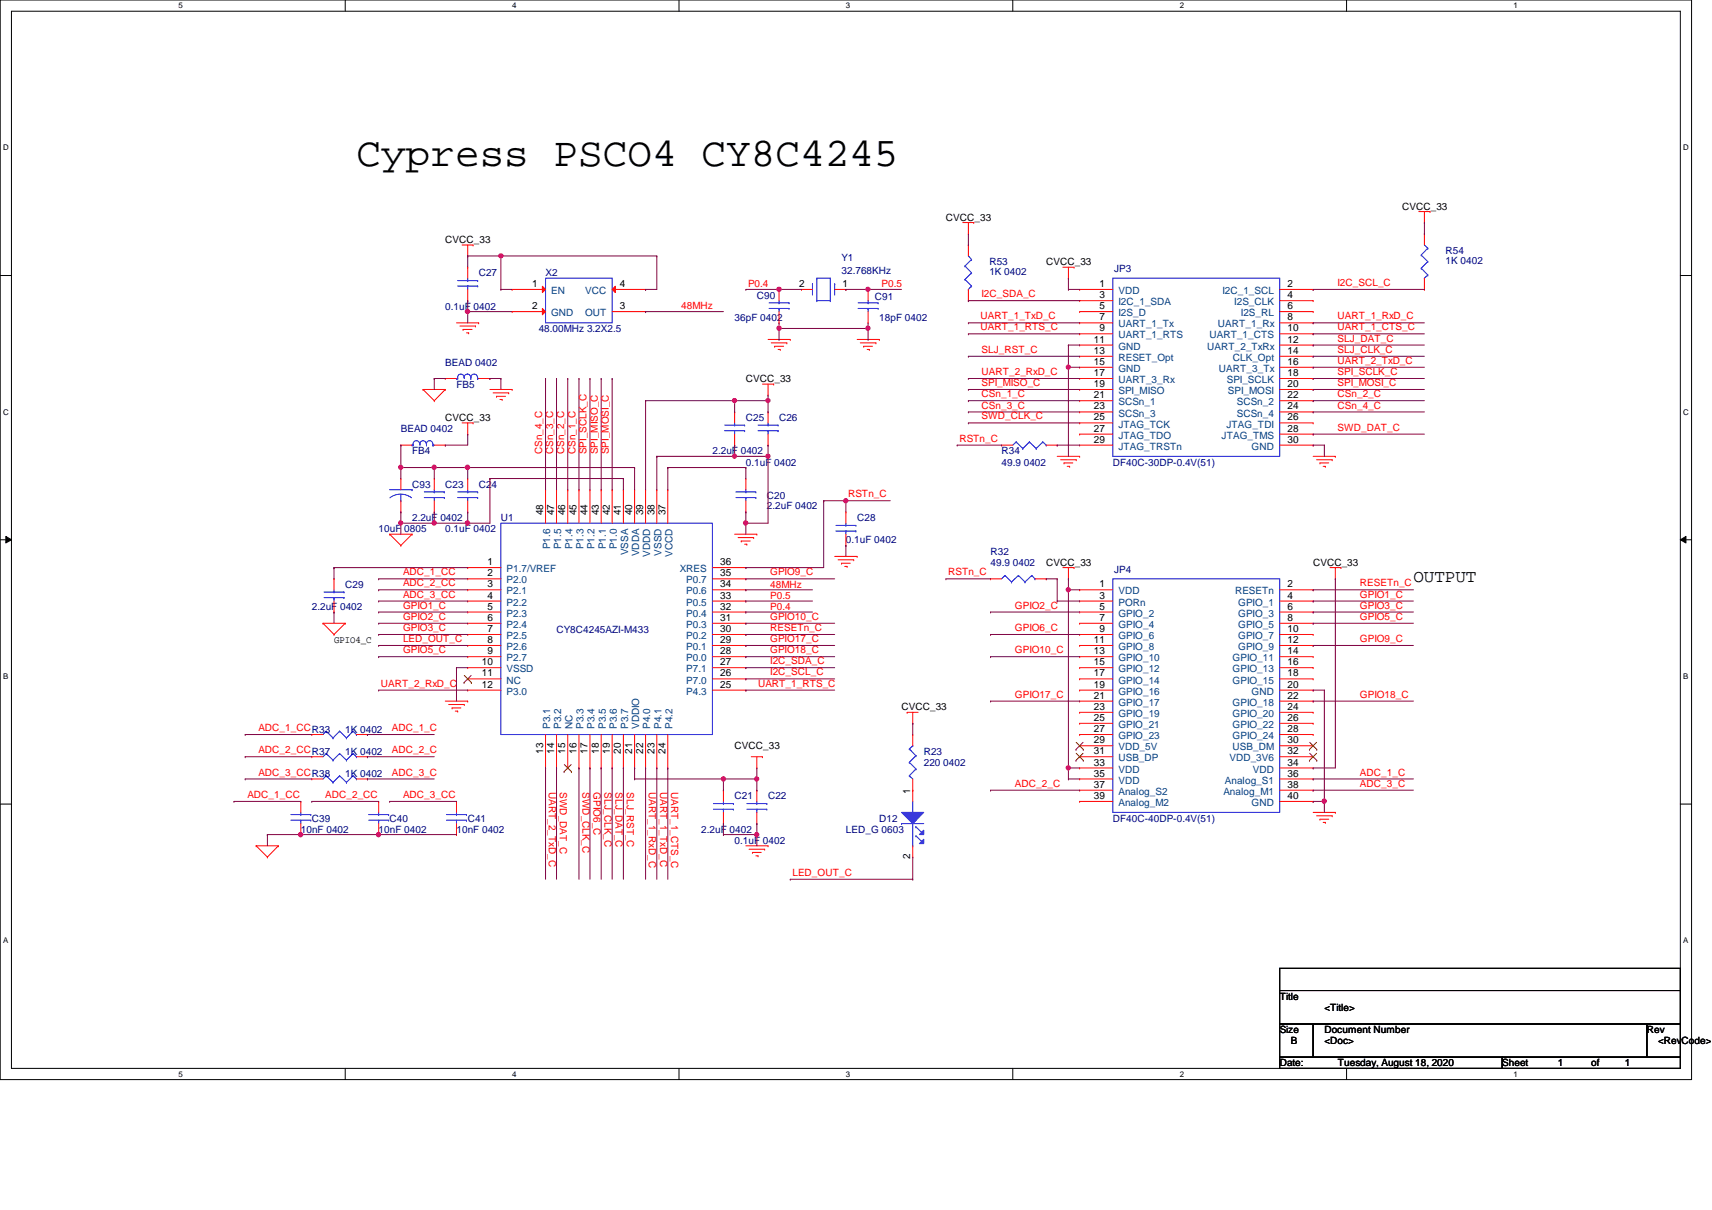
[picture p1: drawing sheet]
<svg xmlns="http://www.w3.org/2000/svg" width="297mm" height="210mm" viewBox="0 0 297 210" stroke-linecap="round" stroke-linejoin="round" font-family="sans-serif">
<defs><g id="words">
<text font-size="7.1" x="61.8" y="28.9">Cypress PSCO4 CY8C4245</text>
<text font-size="3" x="245.2" y="100.9">OUTPUT</text>
<g font-size="1.7">
<text x="164.1" y="38.3">CVCC_33</text>
<text x="243.3" y="36.4">CVCC_33</text>
<text x="77.3" y="42.2">CVCC_33</text>
<text x="181.5" y="46">CVCC_33</text>
<text x="92.3" y="53.6">2</text>
<text x="92.3" y="49.8">1</text>
<text x="107.6" y="49.8">4</text>
<text x="107.6" y="53.6">3</text>
<text x="138.6" y="49.8">2</text>
<text x="146.2" y="49.8">1</text>
<text x="190.8" y="49.8">1</text>
<text x="190.8" y="51.7">3</text>
<text x="190.8" y="53.6">5</text>
<text x="223.4" y="49.8">2</text>
<text x="223.4" y="51.7">4</text>
<text x="223.4" y="53.6">6</text>
<text x="189.8" y="59.4">11</text>
<text x="190.8" y="55.6">7</text>
<text x="190.8" y="57.5">9</text>
<text x="223.4" y="55.6">8</text>
<text x="223.4" y="57.5">10</text>
<text x="223.4" y="59.4">12</text>
<text x="189.8" y="61.4">13</text>
<text x="189.8" y="63.3">15</text>
<text x="189.8" y="65.2">17</text>
<text x="223.4" y="61.4">14</text>
<text x="223.4" y="63.3">16</text>
<text x="223.4" y="65.2">18</text>
<text x="129.4" y="66.3">CVCC_33</text>
<text x="189.8" y="67.1">19</text>
<text x="189.8" y="69.1">21</text>
<text x="189.8" y="71">23</text>
<text x="223.4" y="67.1">20</text>
<text x="223.4" y="69.1">22</text>
<text x="223.4" y="71">24</text>
<text x="77.3" y="73.1">CVCC_33</text>
<text x="189.8" y="72.9">25</text>
<text x="189.8" y="74.9">27</text>
<text x="189.8" y="76.8">29</text>
<text x="223.4" y="72.9">26</text>
<text x="223.4" y="74.9">28</text>
<text x="223.4" y="76.8">30</text>
<text x="94.2" y="89.4" transform="rotate(-90 94.2 89.4)">48</text>
<text x="96.1" y="89.4" transform="rotate(-90 96.1 89.4)">47</text>
<text x="98.1" y="89.4" transform="rotate(-90 98.1 89.4)">46</text>
<text x="100" y="89.4" transform="rotate(-90 100 89.4)">45</text>
<text x="101.9" y="89.4" transform="rotate(-90 101.9 89.4)">44</text>
<text x="103.9" y="89.4" transform="rotate(-90 103.9 89.4)">43</text>
<text x="105.8" y="89.4" transform="rotate(-90 105.8 89.4)">42</text>
<text x="107.7" y="89.4" transform="rotate(-90 107.7 89.4)">41</text>
<text x="109.7" y="89.4" transform="rotate(-90 109.7 89.4)">40</text>
<text x="111.6" y="89.4" transform="rotate(-90 111.6 89.4)">39</text>
<text x="113.5" y="89.4" transform="rotate(-90 113.5 89.4)">38</text>
<text x="115.4" y="89.4" transform="rotate(-90 115.4 89.4)">37</text>
<text x="84.6" y="98">1</text>
<text x="84.6" y="100">2</text>
<text x="84.6" y="101.9">3</text>
<text x="125" y="101.9">34</text>
<text x="125" y="100">35</text>
<text x="125" y="98">36</text>
<text x="181.5" y="98.1">CVCC_33</text>
<text x="190.8" y="101.9">1</text>
<text x="223.4" y="101.9">2</text>
<text x="227.8" y="98.1">CVCC_33</text>
<text x="84.6" y="103.8">4</text>
<text x="84.6" y="105.7">5</text>
<text x="84.6" y="107.7">6</text>
<text x="125" y="107.7">31</text>
<text x="125" y="105.7">32</text>
<text x="125" y="103.8">33</text>
<text x="190.8" y="103.8">3</text>
<text x="190.8" y="105.7">5</text>
<text x="190.8" y="107.7">7</text>
<text x="223.4" y="103.8">4</text>
<text x="223.4" y="105.7">6</text>
<text x="223.4" y="107.7">8</text>
<text x="58" y="111.5">GPIO4_C</text>
<text x="84.6" y="109.6">7</text>
<text x="84.6" y="111.5">8</text>
<text x="84.6" y="113.5">9</text>
<text x="125" y="113.5">28</text>
<text x="125" y="111.5">29</text>
<text x="125" y="109.6">30</text>
<text x="189.8" y="111.5">11</text>
<text x="189.8" y="113.5">13</text>
<text x="190.8" y="109.6">9</text>
<text x="223.4" y="109.6">10</text>
<text x="223.4" y="111.5">12</text>
<text x="223.4" y="113.5">14</text>
<text x="83.6" y="115.4">10</text>
<text x="83.6" y="117.3">11</text>
<text x="83.6" y="119.3">12</text>
<text x="125" y="119.3">25</text>
<text x="125" y="117.3">26</text>
<text x="125" y="115.4">27</text>
<text x="189.8" y="115.4">15</text>
<text x="189.8" y="117.3">17</text>
<text x="189.8" y="119.3">19</text>
<text x="223.4" y="115.4">16</text>
<text x="223.4" y="117.3">18</text>
<text x="223.4" y="119.3">20</text>
<text x="156.4" y="123.2">CVCC_33</text>
<text x="189.8" y="121.2">21</text>
<text x="189.8" y="123.1">23</text>
<text x="189.8" y="125.1">25</text>
<text x="223.4" y="121.2">22</text>
<text x="223.4" y="123.1">24</text>
<text x="223.4" y="125.1">26</text>
<text x="94.2" y="130.7" transform="rotate(-90 94.2 130.7)">13</text>
<text x="96.1" y="130.7" transform="rotate(-90 96.1 130.7)">14</text>
<text x="98.1" y="130.7" transform="rotate(-90 98.1 130.7)">15</text>
<text x="100" y="130.7" transform="rotate(-90 100 130.7)">16</text>
<text x="101.9" y="130.7" transform="rotate(-90 101.9 130.7)">17</text>
<text x="103.9" y="130.7" transform="rotate(-90 103.9 130.7)">18</text>
<text x="105.8" y="130.7" transform="rotate(-90 105.8 130.7)">19</text>
<text x="107.7" y="130.7" transform="rotate(-90 107.7 130.7)">20</text>
<text x="109.7" y="130.7" transform="rotate(-90 109.7 130.7)">21</text>
<text x="111.6" y="130.7" transform="rotate(-90 111.6 130.7)">22</text>
<text x="113.5" y="130.7" transform="rotate(-90 113.5 130.7)">23</text>
<text x="115.4" y="130.7" transform="rotate(-90 115.4 130.7)">24</text>
<text x="127.5" y="130">CVCC_33</text>
<text x="189.8" y="127">27</text>
<text x="189.8" y="128.9">29</text>
<text x="189.8" y="130.9">31</text>
<text x="223.4" y="127">28</text>
<text x="223.4" y="128.9">30</text>
<text x="223.4" y="130.9">32</text>
<text x="157.9" y="137.7" transform="rotate(-90 157.9 137.7)">1</text>
<text x="189.8" y="132.8">33</text>
<text x="189.8" y="134.7">35</text>
<text x="189.8" y="136.7">37</text>
<text x="223.4" y="132.8">34</text>
<text x="223.4" y="134.7">36</text>
<text x="223.4" y="136.7">38</text>
<text x="189.8" y="138.6">39</text>
<text x="223.4" y="138.6">40</text>
<text x="157.9" y="149.1" transform="rotate(-90 157.9 149.1)">2</text>
<text x="222" y="173.4">Title</text>
<text x="222" y="179.2">Size</text>
<text x="229.8" y="179.2">Document Number</text>
<text x="229.8" y="175.3">&lt;Title&gt;</text>
<text x="285.7" y="179.2">Rev</text>
<text x="222" y="185">Date:</text>
<text x="224" y="181.1">B</text>
<text x="229.8" y="181.1">&lt;Doc&gt;</text>
<text x="232.1" y="185">Tuesday, August 18, 2020</text>
<text x="260.6" y="185">Sheet</text>
<text x="270.3" y="185">1</text>
<text x="276.1" y="185">of</text>
<text x="281.9" y="185">1</text>
<text x="287.7" y="181.1">&lt;RevCode&gt;</text>
</g>
<g font-size="1.7" fill="#000080">
<text x="83.1" y="48">C27</text>
<text x="94.7" y="48">X2</text>
<text x="146" y="45.3">Y1</text>
<text x="146" y="47.6">32.768KHz</text>
<text x="171.7" y="46">R53</text>
<text x="171.7" y="47.8">1K 0402</text>
<text x="193.3" y="47.2">JP3</text>
<text x="250.8" y="44.1">R54</text>
<text x="250.8" y="45.8">1K 0402</text>
<text x="77.3" y="53.8">0.1uF 0402</text>
<text x="131.3" y="51.8">C90</text>
<text x="151.8" y="52">C91</text>
<text x="93.5" y="57.6">48.00MHz 3.2X2.5</text>
<text x="127.5" y="55.7">36pF 0402</text>
<text x="152.6" y="55.7">18pF 0402</text>
<text x="77.3" y="63.4">BEAD 0402</text>
<text x="79.2" y="67.3">FB5</text>
<text x="69.6" y="75">BEAD 0402</text>
<text x="129.4" y="73.1">C25</text>
<text x="135.2" y="73.1">C26</text>
<text x="71.5" y="78.8">FB4</text>
<text x="123.6" y="78.8">2.2uF 0402</text>
<text x="129.4" y="80.8">0.1uF 0402</text>
<text x="173.8" y="78.8">R34</text>
<text x="173.8" y="80.8">49.9 0402</text>
<text x="193.1" y="80.8">DF40C-30DP-0.4V(51)</text>
<text x="71.5" y="84.6">C93</text>
<text x="77.3" y="84.6">C23</text>
<text x="83.1" y="84.6">C24</text>
<text x="133.1" y="86.6">C20</text>
<text x="133.1" y="88.3">2.2uF 0402</text>
<text x="65.7" y="92.4">10uF 0805</text>
<text x="71.5" y="90.4">2.2uF 0402</text>
<text x="77.3" y="92.4">0.1uF 0402</text>
<text x="86.9" y="90.4">U1</text>
<text x="146.8" y="94.3">0.1uF 0402</text>
<text x="148.7" y="90.4">C28</text>
<text x="171.9" y="96.2">R32</text>
<text x="171.9" y="98.1">49.9 0402</text>
<text x="193.3" y="99.3">JP4</text>
<text x="54.1" y="105.9">2.2uF 0402</text>
<text x="59.9" y="102">C29</text>
<text x="96.6" y="109.7">CY8C4245AZI-M433</text>
<text x="59.9" y="131">1K 0402</text>
<text x="59.9" y="127.1">1K 0402</text>
<text x="160.3" y="131">R23</text>
<text x="59.9" y="134.8">1K 0402</text>
<text x="160.3" y="132.9">220 0402</text>
<text x="54.1" y="142.5">C39</text>
<text x="67.6" y="142.5">C40</text>
<text x="81.1" y="142.5">C41</text>
<text x="127.5" y="138.7">C21</text>
<text x="133.3" y="138.7">C22</text>
<text x="152.6" y="142.5">D12</text>
<text x="193.1" y="142.5">DF40C-40DP-0.4V(51)</text>
<text x="52.2" y="144.5">10nF 0402</text>
<text x="65.7" y="144.5">10nF 0402</text>
<text x="79.2" y="144.5">10nF 0402</text>
<text x="121.7" y="144.5">2.2uF 0402</text>
<text x="127.5" y="146.4">0.1uF 0402</text>
<text x="146.8" y="144.5">LED_G 0603</text>
</g>
<g font-size="1.7" fill="#004080">
<text x="95.6" y="51">EN</text>
<text x="101.6" y="51">VCC</text>
<text x="194.1" y="51">VDD</text>
<text x="194.1" y="53">I2C_1_SDA</text>
<text x="212.1" y="51">I2C_1_SCL</text>
<text x="214.2" y="53">I2S_CLK</text>
<text x="95.6" y="54.9">GND</text>
<text x="101.5" y="54.9">OUT</text>
<text x="194.1" y="54.9">I2S_D</text>
<text x="194.1" y="56.8">UART_1_Tx</text>
<text x="194.1" y="58.7">UART_1_RTS</text>
<text x="209.8" y="58.7">UART_1_CTS</text>
<text x="211.3" y="56.8">UART_1_Rx</text>
<text x="215.3" y="54.9">I2S_RL</text>
<text x="194.1" y="60.7">GND</text>
<text x="194.1" y="62.6">RESET_Opt</text>
<text x="194.1" y="64.5">GND</text>
<text x="209.5" y="60.7">UART_2_TxRx</text>
<text x="211.5" y="64.5">UART_3_Tx</text>
<text x="213.9" y="62.6">CLK_Opt</text>
<text x="194.1" y="66.5">UART_3_Rx</text>
<text x="194.1" y="68.4">SPI_MISO</text>
<text x="194.1" y="70.3">SCSn_1</text>
<text x="212.8" y="66.5">SPI_SCLK</text>
<text x="213.1" y="68.4">SPI_MOSI</text>
<text x="214.6" y="70.3">SCSn_2</text>
<text x="194.1" y="72.3">SCSn_3</text>
<text x="194.1" y="74.2">JTAG_TCK</text>
<text x="194.1" y="76.1">JTAG_TDO</text>
<text x="212" y="76.1">JTAG_TMS</text>
<text x="212.8" y="74.2">JTAG_TDI</text>
<text x="214.6" y="72.3">SCSn_4</text>
<text x="194.1" y="78">JTAG_TRSTn</text>
<text x="217.2" y="78">GND</text>
<text x="95.5" y="95.3" transform="rotate(-90 95.5 95.3)">P1.6</text>
<text x="97.4" y="95.3" transform="rotate(-90 97.4 95.3)">P1.5</text>
<text x="99.3" y="95.3" transform="rotate(-90 99.3 95.3)">P1.4</text>
<text x="101.3" y="95.3" transform="rotate(-90 101.3 95.3)">P1.3</text>
<text x="103.2" y="95.3" transform="rotate(-90 103.2 95.3)">P1.2</text>
<text x="105.1" y="95.3" transform="rotate(-90 105.1 95.3)">P1.1</text>
<text x="107" y="95.3" transform="rotate(-90 107 95.3)">P1.0</text>
<text x="87.9" y="99.3">P1.7/VREF</text>
<text x="87.9" y="101.2">P2.0</text>
<text x="109" y="96.3" transform="rotate(-90 109 96.3)">VSSA</text>
<text x="110.9" y="96.5" transform="rotate(-90 110.9 96.5)">VDDA</text>
<text x="112.8" y="96.6" transform="rotate(-90 112.8 96.6)">VDDD</text>
<text x="114.8" y="96.4" transform="rotate(-90 114.8 96.4)">VSSD</text>
<text x="116.7" y="96.6" transform="rotate(-90 116.7 96.6)">VCCD</text>
<text x="117.9" y="99.3">XRES</text>
<text x="119.1" y="101.2">P0.7</text>
<text x="87.9" y="103.1">P2.1</text>
<text x="87.9" y="105.1">P2.2</text>
<text x="87.9" y="107">P2.3</text>
<text x="119.1" y="107">P0.4</text>
<text x="119.1" y="105.1">P0.5</text>
<text x="119.1" y="103.1">P0.6</text>
<text x="194.1" y="103.1">VDD</text>
<text x="194.1" y="105.1">PORn</text>
<text x="194.1" y="107">GPIO_2</text>
<text x="214.3" y="103.1">RESETn</text>
<text x="214.8" y="105.1">GPIO_1</text>
<text x="214.8" y="107">GPIO_3</text>
<text x="87.9" y="108.9">P2.4</text>
<text x="87.9" y="110.9">P2.5</text>
<text x="87.9" y="112.8">P2.6</text>
<text x="119.1" y="112.8">P0.1</text>
<text x="119.1" y="110.9">P0.2</text>
<text x="119.1" y="108.9">P0.3</text>
<text x="194.1" y="108.9">GPIO_4</text>
<text x="194.1" y="110.9">GPIO_6</text>
<text x="194.1" y="112.8">GPIO_8</text>
<text x="214.8" y="108.9">GPIO_5</text>
<text x="214.8" y="110.9">GPIO_7</text>
<text x="214.8" y="112.8">GPIO_9</text>
<text x="87.9" y="114.7">P2.7</text>
<text x="87.9" y="116.6">VSSD</text>
<text x="87.9" y="118.6">NC</text>
<text x="119.1" y="118.6">P7.0</text>
<text x="119.1" y="116.6">P7.1</text>
<text x="119.1" y="114.7">P0.0</text>
<text x="194.1" y="114.7">GPIO_10</text>
<text x="194.1" y="116.6">GPIO_12</text>
<text x="194.1" y="118.6">GPIO_14</text>
<text x="213.9" y="114.7">GPIO_11</text>
<text x="213.9" y="116.6">GPIO_13</text>
<text x="213.9" y="118.6">GPIO_15</text>
<text x="87.9" y="120.5">P3.0</text>
<text x="119.1" y="120.5">P4.3</text>
<text x="194.1" y="120.5">GPIO_16</text>
<text x="194.1" y="122.4">GPIO_17</text>
<text x="194.1" y="124.4">GPIO_19</text>
<text x="213.9" y="122.4">GPIO_18</text>
<text x="213.9" y="124.4">GPIO_20</text>
<text x="217.2" y="120.5">GND</text>
<text x="95.5" y="126.4" transform="rotate(-90 95.5 126.4)">P3.1</text>
<text x="97.4" y="126.4" transform="rotate(-90 97.4 126.4)">P3.2</text>
<text x="99.3" y="126.4" transform="rotate(-90 99.3 126.4)">NC</text>
<text x="101.3" y="126.4" transform="rotate(-90 101.3 126.4)">P3.3</text>
<text x="103.2" y="126.4" transform="rotate(-90 103.2 126.4)">P3.4</text>
<text x="105.1" y="126.4" transform="rotate(-90 105.1 126.4)">P3.5</text>
<text x="107" y="126.4" transform="rotate(-90 107 126.4)">P3.6</text>
<text x="109" y="126.4" transform="rotate(-90 109 126.4)">P3.7</text>
<text x="110.9" y="126.4" transform="rotate(-90 110.9 126.4)">VDDIO</text>
<text x="112.8" y="126.4" transform="rotate(-90 112.8 126.4)">P4.0</text>
<text x="114.8" y="126.4" transform="rotate(-90 114.8 126.4)">P4.1</text>
<text x="116.7" y="126.4" transform="rotate(-90 116.7 126.4)">P4.2</text>
<text x="194.1" y="126.3">GPIO_21</text>
<text x="194.1" y="128.2">GPIO_23</text>
<text x="194.1" y="130.2">VDD_5V</text>
<text x="213.9" y="126.3">GPIO_22</text>
<text x="213.9" y="128.2">GPIO_24</text>
<text x="213.9" y="130.2">USB_DM</text>
<text x="194.1" y="132.1">USB_DP</text>
<text x="194.1" y="134">VDD</text>
<text x="194.1" y="135.9">VDD</text>
<text x="194.1" y="137.9">Analog_S2</text>
<text x="212.3" y="137.9">Analog_M1</text>
<text x="212.5" y="135.9">Analog_S1</text>
<text x="213.3" y="132.1">VDD_3V6</text>
<text x="217.4" y="134">VDD</text>
<text x="194.1" y="139.8">Analog_M2</text>
<text x="217.2" y="139.8">GND</text>
</g>
<g font-size="1.7" fill="#f00">
<text x="118.2" y="53.7">48MHz</text>
<text x="129.8" y="49.8">P0.4</text>
<text x="152.9" y="49.8">P0.5</text>
<text x="170.3" y="51.6">I2C_SDA_C</text>
<text x="232.1" y="49.6">I2C_SCL_C</text>
<text x="170.1" y="55.4">UART_1_TxD_C</text>
<text x="170.1" y="57.3">UART_1_RTS_C</text>
<text x="232.1" y="55.4">UART_1_RxD_C</text>
<text x="232.1" y="57.3">UART_1_CTS_C</text>
<text x="232.1" y="59.3">SLJ_DAT_C</text>
<text x="170.3" y="61.2">SLJ_RST_C</text>
<text x="170.3" y="65.1">UART_2_RxD_C</text>
<text x="232.1" y="61.2">SLJ_CLK_C</text>
<text x="232.1" y="63.1">UART_2_TxD_C</text>
<text x="232.1" y="65.1">SPI_SCLK_C</text>
<text x="170.3" y="67">SPI_MISO_C</text>
<text x="170.3" y="68.9">CSn_1_C</text>
<text x="170.3" y="70.9">CSn_3_C</text>
<text x="232.1" y="67">SPI_MOSI_C</text>
<text x="232.1" y="68.9">CSn_2_C</text>
<text x="232.1" y="70.9">CSn_4_C</text>
<text x="166.5" y="76.6">RSTn_C</text>
<text x="170.3" y="72.8">SWD_CLK_C</text>
<text x="232.1" y="74.7">SWD_DAT_C</text>
<text x="94.1" y="78.8" transform="rotate(-90 94.1 78.8)">CSn_4_C</text>
<text x="96" y="78.8" transform="rotate(-90 96 78.8)">CSn_3_C</text>
<text x="97.9" y="78.8" transform="rotate(-90 97.9 78.8)">CSn_2_C</text>
<text x="99.9" y="78.8" transform="rotate(-90 99.9 78.8)">CSn_1_C</text>
<text x="101.8" y="78.8" transform="rotate(-90 101.8 78.8)">SPI_SCLK_C</text>
<text x="103.7" y="78.8" transform="rotate(-90 103.7 78.8)">SPI_MISO_C</text>
<text x="105.6" y="78.8" transform="rotate(-90 105.6 78.8)">SPI_MOSI_C</text>
<text x="147.1" y="86.3">RSTn_C</text>
<text x="69.9" y="99.8">ADC_1_CC</text>
<text x="69.9" y="101.7">ADC_2_CC</text>
<text x="133.6" y="99.8">GPIO9_C</text>
<text x="133.6" y="101.9">48MHz</text>
<text x="164.5" y="99.8">RSTn_C</text>
<text x="236" y="101.7">RESETn_C</text>
<text x="69.9" y="103.7">ADC_3_CC</text>
<text x="69.9" y="105.6">GPIO1_C</text>
<text x="69.9" y="107.5">GPIO2_C</text>
<text x="133.6" y="103.9">P0.5</text>
<text x="133.6" y="105.8">P0.4</text>
<text x="133.6" y="107.5">GPIO10_C</text>
<text x="176.1" y="105.6">GPIO2_C</text>
<text x="236" y="103.7">GPIO1_C</text>
<text x="236" y="105.6">GPIO3_C</text>
<text x="236" y="107.5">GPIO5_C</text>
<text x="69.9" y="109.5">GPIO3_C</text>
<text x="69.9" y="111.4">LED_OUT_C</text>
<text x="69.9" y="113.3">GPIO5_C</text>
<text x="133.6" y="109.5">RESETn_C</text>
<text x="133.6" y="111.4">GPIO17_C</text>
<text x="133.6" y="113.3">GPIO18_C</text>
<text x="176.1" y="109.5">GPIO6_C</text>
<text x="176.1" y="113.3">GPIO10_C</text>
<text x="236" y="111.4">GPIO9_C</text>
<text x="66.1" y="119.1">UART_2_RxD_C</text>
<text x="131.5" y="119.1">UART_1_RTS_C</text>
<text x="133.6" y="115.2">I2C_SDA_C</text>
<text x="133.6" y="117.2">I2C_SCL_C</text>
<text x="176.1" y="121">GPIO17_C</text>
<text x="236" y="121">GPIO18_C</text>
<text x="44.8" y="126.8">ADC_1_CCR33</text>
<text x="44.8" y="130.7">ADC_2_CCR37</text>
<text x="68" y="126.8">ADC_1_C</text>
<text x="68" y="130.7">ADC_2_C</text>
<text x="44.8" y="134.5">ADC_3_CCR38</text>
<text x="68" y="134.5">ADC_3_C</text>
<text x="95.2" y="137.5" transform="rotate(90 95.2 137.5)">UART_2_TxD_C</text>
<text x="97.2" y="137.5" transform="rotate(90 97.2 137.5)">SWD_DAT_C</text>
<text x="101" y="137.5" transform="rotate(90 101 137.5)">SWD_CLK_C</text>
<text x="103" y="137.5" transform="rotate(90 103 137.5)">GPIO6_C</text>
<text x="104.9" y="137.5" transform="rotate(90 104.9 137.5)">SLJ_CLK_C</text>
<text x="106.8" y="137.5" transform="rotate(90 106.8 137.5)">SLJ_DAT_C</text>
<text x="108.8" y="137.5" transform="rotate(90 108.8 137.5)">SLJ_RST_C</text>
<text x="112.6" y="137.5" transform="rotate(90 112.6 137.5)">UART_1_RxD_C</text>
<text x="114.6" y="137.5" transform="rotate(90 114.6 137.5)">UART_1_TxD_C</text>
<text x="116.5" y="137.5" transform="rotate(90 116.5 137.5)">UART_1_CTS_C</text>
<text x="176.1" y="136.5">ADC_2_C</text>
<text x="236" y="134.5">ADC_1_C</text>
<text x="236" y="136.5">ADC_3_C</text>
<text x="42.9" y="138.4">ADC_1_CC</text>
<text x="56.4" y="138.4">ADC_2_CC</text>
<text x="69.9" y="138.4">ADC_3_CC</text>
<text x="137.5" y="151.9">LED_OUT_C</text>
</g>
<g font-size="1.4">
<text x="30.9" y="1.4">5</text>
<text x="88.9" y="1.4">4</text>
<text x="146.8" y="1.4">3</text>
<text x="204.7" y="1.4">2</text>
<text x="262.6" y="1.4">1</text>
<text x=".5" y="26.1">D</text>
<text x="292.1" y="26.1">D</text>
<text x=".5" y="71.9">C</text>
<text x="292.1" y="71.9">C</text>
<text x=".5" y="117.8">B</text>
<text x="292.1" y="117.8">B</text>
<text x=".5" y="163.6">A</text>
<text x="292.1" y="163.6">A</text>
<text x="30.9" y="186.8">5</text>
<text x="88.9" y="186.8">4</text>
<text x="146.8" y="186.8">3</text>
<text x="204.7" y="186.8">2</text>
<text x="262.6" y="186.8">1</text>
</g>
</g></defs>
<path d="M0 0h293.5v187.3h-293.5zM2 1.9h289.5v183.4h-289.5z" fill="none" stroke="#000" stroke-width=".17"/>
<g fill="#fff">
<path d="M30.9 .2h.8v1.5h-.8z"/>
<path d="M30.9 185.5h.8v1.6h-.8z"/>
</g>
<path d="M59.9 0v1.9M59.9 185.3v2" fill="none" stroke="#000" stroke-width=".17"/>
<g fill="#fff">
<path d="M88.9 .2h.7v1.5h-.7z"/>
<path d="M88.9 185.5h.7v1.6h-.7z"/>
</g>
<path d="M117.8 0v1.9M117.8 185.3v2" fill="none" stroke="#000" stroke-width=".17"/>
<g fill="#fff">
<path d="M146.8 .2h.7v1.5h-.7z"/>
<path d="M146.8 185.5h.7v1.6h-.7z"/>
</g>
<path d="M175.7 0v1.9M175.7 185.3v2" fill="none" stroke="#000" stroke-width=".17"/>
<g fill="#fff">
<path d="M204.7 .2h.7v1.5h-.7z"/>
<path d="M204.7 185.5h.7v1.6h-.7z"/>
</g>
<path d="M233.6 0v1.9M233.6 185.3v2" fill="none" stroke="#000" stroke-width=".17"/>
<g fill="#fff">
<path d="M262.6 .2h.8v1.5h-.8z"/>
<path d="M262.6 185.5h.8v1.6h-.8z"/>
<path d="M.5 24.8h1v1.6h-1z"/>
<path d="M292.1 24.8h.9v1.6h-.9z"/>
<path d="M.5 70.7h1v1.5h-1z"/>
<path d="M292.1 70.7h.9v1.5h-.9z"/>
</g>
<path d="M0 47.8h2M291.5 47.8h2" fill="none" stroke="#000" stroke-width=".17"/>
<g fill="#fff">
<path d="M.5 116.5h.9v1.6h-.9z"/>
<path d="M292.1 116.5h.8v1.6h-.8z"/>
</g>
<path d="M0 93.6h2M1 93l1 .6-1 .6zM291.5 93.6l1-.6v1.2zM291.5 93.6h2" fill="none" stroke="#000" stroke-width=".17"/>
<path d="M1 93l1 .6-1 .6zM291.5 93.6l1-.6v1.2z" fill="#000"/>
<g fill="#fff">
<path d="M.5 162.4h.9v1.5h-.9z"/>
<path d="M292.1 162.4h.8v1.5h-.8z"/>
</g>
<path d="M0 139.5h2M291.5 139.5h2M222 168h69.5v3.8h-69.5zM222 171.8h69.5v5.8h-69.5zM222 177.6h5.8v5.8h-5.8zM227.8 177.6h57.9v5.8h-57.9zM285.7 177.6h5.8v5.8h-5.8zM222 183.4h38.6v1.9h-38.6zM260.6 183.4h30.9v1.9h-30.9z" fill="none" stroke="#000" stroke-width=".17"/>
<g fill="none" stroke="#f00" stroke-width=".17">
<path d="M167 38.6h1.9M168 38.6v2M168.9 38.6h.1M246.2 36.7h1.9M247.1 38.6h.1M247.1 36.7v1.9M248.1 36.7h.1M79.2 56h3.9M79.8 56.6h2.7M80.2 42.5h1.9M80.3 57.1h.1M80.3 57.1h1.6"/>
<path d="M80.9 57.7h.4M81.1 44.4h.1M81.1 42.5v1.9M81.3 57.7h.1M82.1 42.5h.1M82.5 56.6h.1M83.1 56h.1M133.3 58.9h3.8M133.8 59.5h2.7M136.5 59.5h.1M137.1 58.9h.1M148.7 58.9h3.9"/>
<path d="M149.3 59.5h2.7M152 59.5h.1M152.6 58.9h.1M168 40.6h.1M184.4 46.4h1.9M185.4 48.3h.1M185.4 46.4v1.9M186.3 46.4h.1M73.4 67.6h.1M73.4 67.6h3.9M73.4 67.6l1.9 1.9M75.3 69.5h.1"/>
<path d="M77.3 67.6h.1M77.3 67.6l-2 1.9M80.2 73.4h1.9M81.1 75.3h.1M81.1 73.4v1.9M82.1 73.4h.1M85 67.6h3.9M85.6 68.2h2.7M86.1 68.7h.1M86.1 68.7h1.6M86.7 69.3h.4M87.1 69.3h.1"/>
<path d="M88.3 68.2h.1M88.9 67.6h.1M132.3 66.6h1.9M133.3 68.5h.1M133.3 66.6v1.9M134.2 66.6h.1M134.4 60.1h.1M134.4 60.1h1.6M135 60.6h.4M135.4 60.6h.1M149.9 60.1h.1M149.9 60.1h1.5"/>
<path d="M150.4 60.6h.4M150.8 60.6h.1M183.4 79.2h3.9M184 79.8h2.7M186.7 79.8h.1M187.3 79.2h.1M227.8 79.2h3.9M228.4 79.8h2.7M231.1 79.8h.1M231.7 79.2h.1M67.6 92.7h.1M67.6 92.7h3.9"/>
<path d="M67.6 92.7l2 1.9M69.6 94.6h.1M71.5 92.7h.1M71.5 92.7l-1.9 1.9M127.5 92.7h3.8M128.1 93.3h2.7M128.6 93.9h.1M128.6 93.9h1.6M129.2 94.4h.4M129.6 94.4h.1M130.8 93.3h.1M131.3 92.7h.1"/>
<path d="M144.8 96.5h3.9M145.4 97.1h2.7M146 97.7h.1M146 97.7h1.5M146.6 98.3h.4M147 98.3h.1M148.1 97.1h.1M148.7 96.5h.1M184.4 98.5h1.9M184.6 80.3h.1M184.6 80.3h1.5M185.2 80.9h.4"/>
<path d="M185.4 98.5v1.9M185.6 80.9h.1M186.3 98.5h.1M229 80.3h.1M229 80.3h1.5M229.6 80.9h.4M230 80.9h.1M230.8 98.5h1.9M231.7 98.5v1.9M232.7 98.5h.1M56 108.1h.1M56 108.1h3.9"/>
<path d="M56 108.1l2 2M58 110.1h.1M58 100.4h.1M58 106.2h.1M58 100.4v1.9M58 104.3v1.9M59.9 108.1h.1M59.9 108.1l-1.9 2M185.4 100.4h.1M231.7 100.4h.1M77.3 121.6h3.8M77.8 122.2h2.8"/>
<path d="M78.4 122.8h.1M78.4 122.8h1.6M79 123.4h.4M79.4 123.4h.1M80.6 122.2h.1M81.1 121.6h.1M130.3 131.3h2M131.3 133.2h.1M131.3 131.3v1.9M132.3 131.3h.1M157.4 123.6h.1M157.4 123.6h1.9"/>
<path d="M158.4 125.5h.1M158.4 123.6v1.9M44.4 146.7h.1M44.4 146.7h3.9M44.4 146.7l2 2M46.4 148.7h.1M48.3 146.7h.1M48.3 146.7l-1.9 2M129.4 146.7h3.9M130 147.3h2.7M130.6 147.9h.1M130.6 147.9h1.5"/>
<path d="M131.1 148.5h.4M131.5 148.5h.1M132.7 147.3h.1M133.3 146.7h.1M227.8 140.9h3.9M228.4 141.5h2.7M229 142.1h.1M229 142.1h1.5M229.6 142.7h.4M230 142.7h.1M231.1 141.5h.1M231.7 140.9h.1"/>
</g>
<path d="M56.2 103.7h3.5M56.2 102.7h3.5M58 102.7h.1M58 103.7h.1M58 102.3v.4M58 103.7v.6M59.7 103.7h.1M59.7 102.7h.1" fill="none" stroke="#00f" stroke-width=".17"/>
<path d="M156.4 140.9h3.9l-1.9 2z" fill="#00f"/>
<path d="M156.4 140.9h3.9l-1.9 2z" fill="none" stroke="#00f" stroke-width=".17"/>
<path d="M160.3 144v.8h-.8z" fill="#00f"/>
<path d="M160.3 144v.8h-.8z" fill="none" stroke="#00f" stroke-width=".17"/>
<path d="M159.5 146.3l.8-.7v.7z" fill="#00f"/>
<g fill="none" stroke="#00f" stroke-width=".17">
<path d="M79.4 49.6h3.5M79.4 48.7h3.5M81.1 48.7h.1M81.1 49.6h.1M81.1 48.3v.4M81.1 49.6v.6M82.9 49.6h.1M82.9 48.7h.1M94.7 48.3h11.5v7.7h-11.5zM133.4 52.5h3.5M133.4 53.5h3.5M135.2 53.5h.1"/>
<path d="M135.2 52.5h.1M135.2 52.2v.3M135.2 53.5v.6M136.9 52.5h.1M136.9 53.5h.1M141 49.2h.1M141 49.2v2M141.7 48.3h.1M141.7 52.2h.1M141.7 48.3h2.4M141.7 48.3v3.9M141.7 52.2h2.4"/>
<path d="M144.1 48.3h.1M144.1 52.2h.1M144.1 48.3v3.9M144.8 49.2h.1M144.8 49.2v2M148.9 52.5h3.5M148.9 53.5h3.5M150.6 53.5h.1M150.6 52.5h.1M150.6 52.2v.3M150.6 53.5v.6M152.4 52.5h.1"/>
<path d="M152.4 53.5h.1M167.4 46.1h.1M167.4 48.5h.1M167.4 46.1l1.2 1.2M167.4 48.5l1.2 1.1M168 50.2h.1M168 44.4l.6 .6M168.6 45h.1M168.6 47.3h.1M168.6 49.6h.1M168.6 45l-1.2 1.1M168.6 47.3l-1.2 1.2"/>
<path d="M168.6 49.6l-.6 .6M193.1 48.3h28.9v30.9h-28.9zM246.6 44.2h.1M246.6 46.5h.1M246.6 44.2l1.1 1.2M246.6 46.5l1.1 1.2M247.1 48.3h.1M247.1 42.5l.6 .6M247.7 43.1h.1M247.7 45.4h.1M247.7 47.7h.1M247.7 43.1l-1.1 1.1"/>
<path d="M247.7 45.4l-1.1 1.1M247.7 47.7l-.6 .6M71.5 77.2h.1M71.5 77.2h.2M71.7 77.2h.1M72.8 77a.59 .59 0 0 0-.7-.5 .59 .59 0 0 0-.4 .7M72.9 77h.1M72.9 77v.2M74 77a.55 .55 0 0 0-.6-.6 .55 .55 0 0 0-.5 .6M74 77.2h.1M75.1 77a.57 .57 0 0 0-.7-.5 .57 .57 0 0 0-.4 .7M75.1 77.2h.1"/>
<path d="M75.1 77v.2M75.1 77.2h.2M79.2 65.7h.1M79.2 65.7h.2M79.4 65.7h.1M80.5 65.4a.57 .57 0 0 0-.7-.5 .57 .57 0 0 0-.4 .8M80.6 65.4a.55 .55 0 0 1 .5-.5 .55 .55 0 0 1 .6 .5M80.6 65.4h.1M80.6 65.4v.3M81.7 65.7h.1M82.8 65.4a.59 .59 0 0 0-.6-.5 .59 .59 0 0 0-.5 .8M82.9 65.7h.1"/>
<path d="M82.9 65.4v.3M82.9 65.7h.2M125.7 74.7h3.5M125.7 73.7h3.5M127.5 73.7h.1M127.5 74.7h.1M127.5 73.4v.3M127.5 74.7v.6M129.2 74.7h.1M129.2 73.7h.1M131.5 74.7h3.5M131.5 73.7h3.5"/>
<path d="M133.3 73.7h.1M133.3 74.7h.1M133.3 73.4v.3M133.3 74.7v.6M135 74.7h.1M135 73.7h.1M176.3 76.7h.1M176.3 76.7l-.6 .5M176.3 76.7l1.2 1.1M177.5 77.8h.1M178.6 76.7h.1M178.6 76.7l-1.1 1.1"/>
<path d="M178.6 76.7l1.2 1.1M179.8 77.8h.1M180.9 76.7h.1M180.9 76.7l-1.1 1.1M180.9 76.7l.6 .5M181.5 77.2h.1M67.6 85h3.9M69.6 86.9h.1M69.6 85.7l1.1 .3 .7 .4M69.6 85.7l-.9 .1-1.1 .6M69.6 85.7v1.2M71.5 85h.1"/>
<path d="M73.6 86.3h3.5M73.6 85.3h3.5M75.3 85.3h.1M75.3 86.3h.1M75.3 85v.3M75.3 86.3v.6M77.1 86.3h.1M77.1 85.3h.1M79.4 86.3h3.5M79.4 85.3h3.5M81.1 85.3h.1M81.1 86.3h.1"/>
<path d="M81.1 85v.3M81.1 86.3v.6M82.9 86.3h.1M82.9 85.3h.1M86.9 90.8h36.7v36.6h-36.7zM127.7 86.3h3.4M127.7 85.3h3.4M129.4 85.3h.1M129.4 86.3h.1M129.4 85v.3M129.4 86.3v.6M131.1 86.3h.1"/>
<path d="M131.1 85.3h.1M145 92.1h3.5M145 91.1h3.5M146.8 91.1h.1M146.8 92.1h.1M146.8 90.8v.3M146.8 92.1v.6M148.5 92.1h.1M148.5 91.1h.1M174.4 99.8h.1M174.4 99.8l-.6 .6M174.4 99.8l1.1 1.2"/>
<path d="M176.7 99.8h.1M176.7 99.8l-1.2 1.2M176.7 99.8l1.1 1.2M179 99.8h.1M179 99.8l-1.2 1.2M179 99.8l.6 .6M175.5 101h.1M177.8 101h.1M179.6 100.4h.1M193.1 100.4h28.9v40.5h-28.9zM56.6 130.7h.1M56.6 134.6h.1"/>
<path d="M56.6 126.8h.1M56.6 130.7l-.6 .6M56.6 130.7l1.2 1.2M56.6 134.6l-.6 .5M56.6 134.6l1.2 1.1M56.6 126.8l-.6 .6M56.6 126.8l1.2 1.2M57.8 131.9h.1M57.8 135.7h.1M57.8 128h.1M58.9 130.7h.1M58.9 134.6h.1"/>
<path d="M58.9 126.8h.1M58.9 130.7l-1.1 1.2M58.9 130.7l1.2 1.2M58.9 134.6l-1.1 1.1M58.9 134.6l1.2 1.1M58.9 126.8l-1.1 1.2M58.9 126.8l1.2 1.2M60.1 131.9h.1M60.1 135.7h.1M60.1 128h.1M61.3 130.7h.1M61.3 134.6h.1"/>
<path d="M61.3 126.8h.1M61.3 130.7l-1.2 1.2M61.3 130.7l.5 .6M61.3 134.6l-1.2 1.1M61.3 134.6l.5 .5M61.3 126.8l-1.2 1.2M61.3 126.8l.5 .6M61.8 131.3h.1M61.8 135.1h.1M61.8 127.4h.1M123.8 139.4h3.5M125.5 139.4h.1"/>
<path d="M125.5 139v.4M127.3 139.4h.1M129.6 139.4h3.5M131.3 139.4h.1M131.3 139v.4M133.1 139.4h.1M157.8 134.6h.1M157.8 132.2h.1M157.8 129.9h.1M157.8 134.6l.6 .5M157.8 132.2l1.1 1.2M157.8 129.9l1.1 1.2"/>
<path d="M158.4 129.4h.1M158.4 139v1.9M158.4 129.4l-.6 .5M158.9 133.4h.1M158.9 131.1h.1M158.9 133.4l-1.1 1.2M158.9 131.1l-1.1 1.1M50.5 142.3h3.4M50.5 141.3h3.4M52.2 141.3h.1M52.2 142.3h.1M52.2 140.9v.4"/>
<path d="M52.2 142.3v.6M53.9 142.3h.1M53.9 141.3h.1M64 142.3h3.4M64 141.3h3.4M65.7 141.3h.1M65.7 142.3h.1M65.7 140.9v.4M65.7 142.3v.6M67.4 142.3h.1M67.4 141.3h.1M77.5 142.3h3.4"/>
<path d="M77.5 141.3h3.4M79.2 141.3h.1M79.2 142.3h.1M79.2 140.9v.4M79.2 142.3v.6M80.9 142.3h.1M80.9 141.3h.1M123.8 140.4h3.5M125.5 140.4h.1M125.5 140.4v.5M127.3 140.4h.1M129.6 140.4h3.5"/>
<path d="M131.3 140.4h.1M131.3 140.4v.5M133.1 140.4h.1M156.4 142.9h.1M156.4 142.9h3.9M158.4 140.9h.1M158.4 146.7h.1M158.4 142.9v3.8M158.9 143.4h.1M158.9 145h.1M158.9 143.4l1 1M158.9 145l1 1"/>
<path d="M159.5 146.3l.8-.7v.7z"/>
</g>
<g fill="none" stroke="#f00" stroke-width=".17">
<path d="M81.1 46.4h.1M81.1 52.2h.1M81.1 46.4v1.9M81.1 50.2v2M135.2 50.2h.1M135.2 56h.1M135.2 50.2v2M135.2 54.1v1.9M139.1 50.2h.1M139.1 50.2h1.9M144.8 50.2h2M146.8 50.2h.1"/>
<path d="M150.6 50.2h.1M150.6 56h.1M150.6 50.2v2M150.6 54.1v1.9M168 42.5h.1M168 52.2h.1M168 42.5v1.9M168 50.2v2M187.3 50.2h.1M187.3 52.2h.1M187.3 54.1h.1M187.3 56h.1"/>
<path d="M187.3 57.9h.1M187.3 59.9h.1M187.3 50.2h5.8M187.3 52.2h5.8M187.3 54.1h5.8M187.3 56h5.8M187.3 57.9h5.8M187.3 59.9h5.8M222 50.2h5.8M222 52.2h5.8M222 54.1h5.8M222 56h5.8"/>
<path d="M222 57.9h5.8M222 59.9h5.8M227.8 50.2h.1M227.8 52.2h.1M227.8 54.1h.1M227.8 56h.1M227.8 57.9h.1M227.8 59.9h.1M247.1 40.6h.1M247.1 50.2h.1M247.1 40.6v1.9M247.1 48.3v1.9"/>
<path d="M69.6 77.2h.1M69.6 77.2h1.9M75.3 77.2h2M77.3 65.7h.1M77.3 77.2h.1M77.3 65.7h1.9M83.1 65.7h1.9M85 65.7h.1M127.5 71.5h.1M127.5 77.2h.1M127.5 71.5v1.9M127.5 75.3v1.9"/>
<path d="M133.3 71.5h.1M133.3 77.2h.1M133.3 71.5v1.9M133.3 75.3v1.9M173.8 77.2h.1M173.8 77.2h1.9M181.5 77.2h1.9M183.4 77.2h.1M187.3 61.8h.1M187.3 63.7h.1M187.3 65.7h.1M187.3 67.6h.1"/>
<path d="M187.3 69.5h.1M187.3 71.5h.1M187.3 73.4h.1M187.3 75.3h.1M187.3 77.2h.1M187.3 61.8h5.8M187.3 63.7h5.8M187.3 65.7h5.8M187.3 67.6h5.8M187.3 69.5h5.8M187.3 71.5h5.8M187.3 73.4h5.8"/>
<path d="M187.3 75.3h5.8M187.3 77.2h5.8M222 61.8h5.8M222 63.7h5.8M222 65.7h5.8M222 67.6h5.8M222 69.5h5.8M222 71.5h5.8M222 73.4h5.8M222 75.3h5.8M222 77.2h5.8M227.8 61.8h.1"/>
<path d="M227.8 63.7h.1M227.8 65.7h.1M227.8 67.6h.1M227.8 69.5h.1M227.8 71.5h.1M227.8 73.4h.1M227.8 75.3h.1M227.8 77.2h.1M69.6 83h.1M69.6 88.8h.1M69.6 83v2M69.6 86.9v1.9"/>
<path d="M75.3 83h.1M75.3 88.8h.1M75.3 83v2M75.3 86.9v1.9M81.1 83h.1M81.1 88.8h.1M81.1 98.5h.1M81.1 83v2M81.1 86.9v1.9M81.1 98.5h5.8M94.7 85h.1M94.7 85v5.8"/>
<path d="M96.6 85h.1M96.6 85v5.8M98.5 85h.1M98.5 85v5.8M100.5 85h.1M100.5 85v5.8M102.4 85h.1M102.4 85v5.8M104.3 85h.1M104.3 85v5.8M106.2 85h.1M106.2 85v5.8"/>
<path d="M108.2 85h.1M108.2 85v5.8M110.1 85h.1M110.1 85v5.8M112 85h.1M112 85v5.8M114 85h.1M114 85v5.8M115.9 85h.1M115.9 85v5.8M123.6 98.5h5.8M129.4 83h.1"/>
<path d="M129.4 88.8h.1M129.4 98.5h.1M129.4 83v2M129.4 86.9v1.9M146.8 88.8h.1M146.8 94.6h.1M146.8 88.8v2M146.8 92.7v1.9M81.1 100.4h.1M81.1 102.3h.1M81.1 104.3h.1M81.1 106.2h.1"/>
<path d="M81.1 108.1h.1M81.1 110.1h.1M81.1 112h.1M81.1 113.9h.1M81.1 115.8h.1M81.1 117.8h.1M81.1 119.7h.1M81.1 100.4h5.8M81.1 102.3h5.8M81.1 104.3h5.8M81.1 106.2h5.8M81.1 108.1h5.8"/>
<path d="M81.1 110.1h5.8M81.1 112h5.8M81.1 113.9h5.8M81.1 115.8h5.8M81.1 117.8h5.8M81.1 119.7h5.8M123.6 100.4h5.8M123.6 102.3h5.8M123.6 104.3h5.8M123.6 106.2h5.8M123.6 108.1h5.8M123.6 110.1h5.8"/>
<path d="M123.6 112h5.8M123.6 113.9h5.8M123.6 115.8h5.8M123.6 117.8h5.8M123.6 119.7h5.8M129.4 119.7h.1M129.4 117.8h.1M129.4 115.8h.1M129.4 113.9h.1M129.4 112h.1M129.4 110.1h.1M129.4 108.1h.1"/>
<path d="M129.4 106.2h.1M129.4 104.3h.1M129.4 102.3h.1M129.4 100.4h.1M171.9 100.4h.1M171.9 100.4h1.9M179.6 100.4h1.9M181.5 100.4h.1M187.3 102.3h.1M187.3 104.3h.1M187.3 106.2h.1M187.3 108.1h.1"/>
<path d="M187.3 110.1h.1M187.3 112h.1M187.3 113.9h.1M187.3 115.8h.1M187.3 117.8h.1M187.3 119.7h.1M187.3 102.3h5.8M187.3 104.3h5.8M187.3 106.2h5.8M187.3 108.1h5.8M187.3 110.1h5.8M187.3 112h5.8"/>
<path d="M187.3 113.9h5.8M187.3 115.8h5.8M187.3 117.8h5.8M187.3 119.7h5.8M222 102.3h5.8M222 104.3h5.8M222 106.2h5.8M222 108.1h5.8M222 110.1h5.8M222 112h5.8M222 113.9h5.8M222 115.8h5.8"/>
<path d="M222 117.8h5.8M222 119.7h5.8M227.8 102.3h.1M227.8 104.3h.1M227.8 106.2h.1M227.8 108.1h.1M227.8 110.1h.1M227.8 112h.1M227.8 113.9h.1M227.8 115.8h.1M227.8 117.8h.1M227.8 119.7h.1"/>
<path d="M52.2 139h.1M52.2 139v1.9M54.1 131.3h.1M54.1 135.1h.1M54.1 127.4h.1M54.1 131.3h1.9M54.1 135.1h1.9M54.1 127.4h1.9M61.8 131.3h2M61.8 135.1h2M61.8 127.4h2M63.8 131.3h.1"/>
<path d="M63.8 135.1h.1M63.8 127.4h.1M65.7 139h.1M65.7 139v1.9M79.2 139h.1M79.2 139v1.9M94.7 133.2h.1M94.7 127.4v5.8M96.6 133.2h.1M96.6 127.4v5.8M98.5 133.2h.1M98.5 127.4v5.8"/>
<path d="M100.5 133.2h.1M100.5 127.4v5.8M102.4 133.2h.1M102.4 127.4v5.8M104.3 133.2h.1M104.3 127.4v5.8M106.2 133.2h.1M106.2 127.4v5.8M108.2 133.2h.1M108.2 127.4v5.8M110.1 133.2h.1M110.1 127.4v5.8"/>
<path d="M112 133.2h.1M112 127.4v5.8M114 133.2h.1M114 127.4v5.8M115.9 133.2h.1M115.9 127.4v5.8M125.5 137.1h.1M125.5 137.1v1.9M131.3 137.1h.1M131.3 137.1v1.9M158.4 137.1h.1M158.4 127.4h.1"/>
<path d="M158.4 127.4v2M158.4 135.1v3.9M187.3 121.6h.1M187.3 123.6h.1M187.3 125.5h.1M187.3 127.4h.1M187.3 129.4h.1M187.3 131.3h.1M187.3 133.2h.1M187.3 135.1h.1M187.3 137.1h.1M187.3 139h.1"/>
<path d="M187.3 131.3h5.8M187.3 135.1h5.8M187.3 127.4h5.8M187.3 121.6h5.8M187.3 123.6h5.8M187.3 125.5h5.8M187.3 129.4h5.8M187.3 133.2h5.8M187.3 137.1h5.8M187.3 139h5.8M222 131.3h5.8M222 135.1h5.8"/>
<path d="M222 127.4h5.8M222 121.6h5.8M222 123.6h5.8M222 125.5h5.8M222 129.4h5.8M222 133.2h5.8M222 137.1h5.8M222 139h5.8M227.8 121.6h.1M227.8 123.6h.1M227.8 125.5h.1M227.8 127.4h.1"/>
<path d="M227.8 129.4h.1M227.8 131.3h.1M227.8 133.2h.1M227.8 135.1h.1M227.8 137.1h.1M227.8 139h.1M52.2 144.8h.1M52.2 142.9v1.9M65.7 144.8h.1M65.7 142.9v1.9M79.2 144.8h.1M79.2 142.9v1.9"/>
<path d="M125.5 142.9h.1M125.5 140.9v2M131.3 142.9h.1M131.3 140.9v2M158.4 148.7h.1M158.4 146.7v2"/>
</g>
<g fill="none" stroke="#804000" stroke-width=".17">
<path d="M80.5 118.4h.1M80.6 117.2l1.2 1.2M81.7 117.2l-1.2 1.2M81.8 118.4h.1M97.9 133.9h.1M97.9 132.6l1.2 1.3M99.1 132.6l-1.2 1.3M99.1 133.9h.1M186.7 130h.1M186.7 131.9h.1M186.7 128.8l1.3 1.2M186.7 130.7l1.3 1.2"/>
<path d="M187.9 128.8l-1.2 1.2M187.9 130.7l-1.2 1.2M188 130h.1M188 131.9h.1M227.2 130h.1M227.2 131.9h.1M227.2 128.8l1.3 1.2M227.2 130.7l1.3 1.2M228.4 128.8l-1.2 1.2M228.4 130.7l-1.2 1.2M228.5 130h.1M228.5 131.9h.1"/>
</g>
<path d="M106.2 50.2l.6-.5v1.1z" fill="#f00"/>
<path d="M106.2 50.2l.6-.5v1.1zM106.2 50.2h5.8M112 50.2h.1" fill="none" stroke="#f00" stroke-width=".17"/>
<path d="M94.1 53.5l.6 .6-.6 .5z" fill="#f00"/>
<path d="M88.9 54.1h.1M88.9 54.1h5.8M94.1 53.5l.6 .6-.6 .5zM106.2 54.1h5.8M112 54.1h.1" fill="none" stroke="#f00" stroke-width=".17"/>
<path d="M94.1 49.7l.6 .5-.6 .6z" fill="#f00"/>
<path d="M88.9 50.2h.1M88.9 50.2h5.8M94.1 49.7l.6 .5-.6 .6z" fill="none" stroke="#f00" stroke-width=".17"/>
<path d="M247.1 38.6v2M81.1 44.4h.1M81.1 44.4h5.8M81.1 44.4v2M86.9 44.4h.1M86.9 44.4v5.8M168 42.5h.1M168 40.6v1.9M247.1 40.6h.1" fill="none" stroke="#800040" stroke-width=".17"/>
<circle cx="86.9" cy="44.4" r=".37" fill="#f0f"/>
<circle cx="86.9" cy="44.4" r=".37" fill="none" stroke="#f0f" stroke-width=".17"/>
<path d="M86.9 44.4h.1M86.9 50.2h.1M86.9 44.4h27.1M86.9 50.2h2M112 50.2h.1M114 44.4h.1M114 44.4v5.8h-2M129.4 50.2h.1M129.4 50.2h9.7M135.2 50.2h.1M185.4 48.3h.1M185.4 48.3v1.9" fill="none" stroke="#800040" stroke-width=".17"/>
<circle cx="135.2" cy="50.2" r=".37" fill="#f0f"/>
<circle cx="135.2" cy="50.2" r=".37" fill="none" stroke="#f0f" stroke-width=".17"/>
<path d="M146.8 50.2h.1M146.8 50.2h3.8" fill="none" stroke="#800040" stroke-width=".17"/>
<circle cx="150.6" cy="50.2" r=".37" fill="#f0f"/>
<circle cx="150.6" cy="50.2" r=".37" fill="none" stroke="#f0f" stroke-width=".17"/>
<path d="M81.1 52.2h.1M81.1 54.1h.1M81.1 52.2v3.8M150.6 50.2h.1M150.6 50.2h5.8M168 52.2h.1M168 52.2h19.3M185.4 50.2h.1M185.4 50.2h1.9M227.8 50.2h.1M227.8 50.2h19.3" fill="none" stroke="#800040" stroke-width=".17"/>
<circle cx="81.1" cy="54" r=".37" fill="#f0f"/>
<circle cx="81.1" cy="54" r=".37" fill="none" stroke="#f0f" stroke-width=".17"/>
<path d="M81.1 54.1h.1M81.1 54.1h7.8M112 54.1h.1M112 54.1h13.5M135.2 57h.1M135.2 56v1M135.2 57h15.4" fill="none" stroke="#800040" stroke-width=".17"/>
<circle cx="150.6" cy="56.9" r=".38" fill="#f0f"/>
<circle cx="150.6" cy="56.9" r=".38" fill="none" stroke="#f0f" stroke-width=".17"/>
<circle cx="135.2" cy="56.9" r=".38" fill="#f0f"/>
<circle cx="135.2" cy="56.9" r=".38" fill="none" stroke="#f0f" stroke-width=".17"/>
<g fill="none" stroke="#800040" stroke-width=".17">
<path d="M135.2 58.9h.1M135.2 57v1.9M150.6 58.9h.1M150.6 57h.1M150.6 56v2.9M168 56h.1M168 57.9h.1M168 56h19.3M168 57.9h19.3M185.4 59.9h.1M185.4 59.9h1.9M185.4 59.9v19.3"/>
<path d="M227.8 56h.1M227.8 57.9h.1M227.8 59.9h.1M227.8 56h19.3M227.8 57.9h19.3M227.8 59.9h19.3M168 61.8h.1M168 61.8h19.3M185.4 63.7h.1M185.4 63.7h1.9M227.8 61.8h.1M227.8 61.8h19.3"/>
</g>
<circle cx="185.3" cy="63.7" r=".37" fill="#f0f"/>
<circle cx="185.3" cy="63.7" r=".37" fill="none" stroke="#f0f" stroke-width=".17"/>
<g fill="none" stroke="#800040" stroke-width=".17">
<path d="M75.3 65.7h.1M75.3 65.7h2M75.3 65.7v1.9M85 65.7h.1M85 65.7h1.9M86.9 65.7h.1M86.9 65.7v1.9M94.7 65.7h.1M94.7 65.7v19.3M96.6 65.7h.1M96.6 65.7v19.3M98.5 65.7h.1"/>
<path d="M98.5 65.7v19.3M100.5 65.7h.1M100.5 65.7v19.3M102.4 65.7h.1M102.4 65.7v19.3M104.3 65.7h.1M104.3 65.7v19.3M106.2 65.7h.1M106.2 65.7v19.3M112 69.5h.1M112 69.5h21.3M112 69.5v15.5"/>
<path d="M127.5 71.5h.1M127.5 69.5h.1M127.5 69.5v2M133.3 69.5h.1M133.3 68.5v1M168 65.7h.1M168 67.6h.1M168 65.7h19.3M168 67.6h19.3M227.8 63.7h.1M227.8 65.7h.1M227.8 67.6h.1"/>
<path d="M227.8 63.7h19.3M227.8 65.7h19.3M227.8 67.6h19.3"/>
</g>
<circle cx="127.4" cy="69.5" r=".37" fill="#f0f"/>
<circle cx="127.4" cy="69.5" r=".37" fill="none" stroke="#f0f" stroke-width=".17"/>
<path d="M133.3 71.5h.1M133.3 69.5v2" fill="none" stroke="#800040" stroke-width=".17"/>
<circle cx="133.2" cy="69.5" r=".37" fill="#f0f"/>
<circle cx="133.2" cy="69.5" r=".37" fill="none" stroke="#f0f" stroke-width=".17"/>
<g fill="none" stroke="#800040" stroke-width=".17">
<path d="M69.6 77.2h.1M69.6 77.2v3.9M77.3 77.2h.1M81.1 75.3h.1M81.1 75.3v1.9h-3.8M127.5 77.2h.1M127.5 77.2v2M168 69.5h.1M168 71.5h.1M168 73.4h.1M168 69.5h19.3M168 71.5h19.3"/>
<path d="M168 73.4h19.3M227.8 69.5h.1M227.8 71.5h.1M227.8 75.3h.1M227.8 69.5h19.3M227.8 71.5h19.3M227.8 75.3h19.3"/>
</g>
<circle cx="127.4" cy="79.1" r=".37" fill="#f0f"/>
<circle cx="127.4" cy="79.1" r=".37" fill="none" stroke="#f0f" stroke-width=".17"/>
<path d="M133.3 77.2h.1M133.3 77.2v2" fill="none" stroke="#800040" stroke-width=".17"/>
<circle cx="133.2" cy="79.1" r=".37" fill="#f0f"/>
<circle cx="133.2" cy="79.1" r=".37" fill="none" stroke="#f0f" stroke-width=".17"/>
<g fill="none" stroke="#800040" stroke-width=".17">
<path d="M114 79.2h.1M114 79.2v5.8M114 79.2h19.3M127.5 79.2h.1M133.3 79.2h.1M133.3 79.2v11.6M166.1 77.2h.1M166.1 77.2h7.7M183.4 77.2h.1M183.4 77.2h3.9M227.8 77.2h.1M227.8 77.2h2"/>
<path d="M229.8 77.2h.1M229.8 77.2v2M69.6 81.1h.1M69.6 81.1h5.7"/>
</g>
<circle cx="75.3" cy="81.1" r=".38" fill="#f0f"/>
<circle cx="75.3" cy="81.1" r=".38" fill="none" stroke="#f0f" stroke-width=".17"/>
<circle cx="69.5" cy="81.1" r=".38" fill="#f0f"/>
<circle cx="69.5" cy="81.1" r=".38" fill="none" stroke="#f0f" stroke-width=".17"/>
<path d="M69.6 81.1h.1M69.6 81.1v1.9M75.3 81.1h.1M75.3 81.1h34.8M75.3 81.1v1.9M81.1 81.1h.1M81.1 81.1v1.9" fill="none" stroke="#800040" stroke-width=".17"/>
<circle cx="81.1" cy="81.1" r=".38" fill="#f0f"/>
<circle cx="81.1" cy="81.1" r=".38" fill="none" stroke="#f0f" stroke-width=".17"/>
<g fill="none" stroke="#800040" stroke-width=".17">
<path d="M85 83h.1M85 83v7.8M85 83h23.2M108.2 83h.1M108.2 83v2M110.1 81.1h.1M110.1 81.1v3.9M115.9 81.1h.1M115.9 81.1v3.9M115.9 81.1h13.5M129.4 81.1h.1M129.4 81.1v1.9"/>
<path d="M142.9 86.9h.1M142.9 86.9h11.6M142.9 86.9v11.6M146.8 86.9h.1M146.8 86.9v1.9"/>
</g>
<circle cx="146.7" cy="86.9" r=".38" fill="#f0f"/>
<circle cx="146.7" cy="86.9" r=".38" fill="none" stroke="#f0f" stroke-width=".17"/>
<path d="M69.6 88.8h.1M69.6 88.8v2M75.3 88.8h.1M75.3 88.8v2M81.1 88.8h.1M81.1 88.8v2" fill="none" stroke="#800040" stroke-width=".17"/>
<circle cx="81.1" cy="90.7" r=".38" fill="#f0f"/>
<circle cx="81.1" cy="90.7" r=".38" fill="none" stroke="#f0f" stroke-width=".17"/>
<path d="M129.4 88.8h.1M129.4 88.8v2" fill="none" stroke="#800040" stroke-width=".17"/>
<circle cx="129.4" cy="90.7" r=".38" fill="#f0f"/>
<circle cx="129.4" cy="90.7" r=".38" fill="none" stroke="#f0f" stroke-width=".17"/>
<path d="M69.6 90.8h.1M69.6 90.8v1.9M69.6 90.8h5.7" fill="none" stroke="#800040" stroke-width=".17"/>
<circle cx="75.3" cy="90.7" r=".38" fill="#f0f"/>
<circle cx="75.3" cy="90.7" r=".38" fill="none" stroke="#f0f" stroke-width=".17"/>
<circle cx="69.5" cy="90.7" r=".38" fill="#f0f"/>
<circle cx="69.5" cy="90.7" r=".38" fill="none" stroke="#f0f" stroke-width=".17"/>
<g fill="none" stroke="#800040" stroke-width=".17">
<path d="M58 98.5h.1M58 98.5h23.1M58 98.5v1.9M75.3 90.8h.1M75.3 90.8h9.7M81.1 90.8h.1M129.4 90.8h.1M129.4 98.5h.1M129.4 90.8h3.9M129.4 90.8v1.9M129.4 98.5h13.5M146.8 94.6h.1"/>
<path d="M146.8 94.6v1.9M65.7 100.4h.1M65.7 102.3h.1M65.7 100.4h15.4M65.7 102.3h15.4M129.4 100.4h.1M129.4 102.3h.1M129.4 100.4h15.4M129.4 102.3h11.6M164.1 100.4h.1M164.1 100.4h7.8M181.5 100.4h.1"/>
<path d="M181.5 100.4h1.9M183.4 100.4h.1M183.4 100.4v3.9M185.4 100.4h.1M185.4 102.3h.1M185.4 100.4v32.8M231.7 100.4h.1M231.7 100.4v32.8"/>
</g>
<circle cx="185.3" cy="133.2" r=".37" fill="#f0f"/>
<circle cx="185.3" cy="133.2" r=".37" fill="none" stroke="#f0f" stroke-width=".17"/>
<circle cx="185.3" cy="102.3" r=".37" fill="#f0f"/>
<circle cx="185.3" cy="102.3" r=".37" fill="none" stroke="#f0f" stroke-width=".17"/>
<g fill="none" stroke="#800040" stroke-width=".17">
<path d="M58 106.2h.1M58 106.2v1.9M65.7 104.3h.1M65.7 106.2h.1M65.7 108.1h.1M65.7 110.1h.1M65.7 112h.1M65.7 113.9h.1M65.7 119.7h.1M65.7 104.3h15.4M65.7 106.2h15.4M65.7 108.1h15.4"/>
<path d="M65.7 110.1h15.4M65.7 112h15.4M65.7 113.9h15.4M65.7 119.7h15.4M79.2 115.8h.1M79.2 115.8h1.9M79.2 115.8v5.8M129.4 104.3h.1M129.4 106.2h.1M129.4 108.1h.1M129.4 110.1h.1M129.4 112h.1"/>
<path d="M129.4 113.9h.1M129.4 115.8h.1M129.4 117.8h.1M129.4 119.7h.1M129.4 104.3h11.6M129.4 106.2h11.6M129.4 108.1h15.4M129.4 110.1h15.4M129.4 112h15.4M129.4 113.9h15.4M129.4 115.8h15.4M129.4 117.8h15.4"/>
<path d="M129.4 119.7h15.4M171.9 106.2h.1M171.9 110.1h.1M171.9 113.9h.1M171.9 106.2h15.4M171.9 110.1h15.4M171.9 113.9h15.4M183.4 104.3h.1M183.4 104.3h3.9M185.4 102.3h.1M185.4 102.3h1.9M227.8 102.3h.1"/>
<path d="M227.8 104.3h.1M227.8 106.2h.1M227.8 108.1h.1M227.8 112h.1M227.8 119.7h.1M227.8 102.3h17.4M227.8 104.3h17.4M227.8 106.2h17.4M227.8 108.1h17.4M227.8 112h17.4M227.8 119.7h2M229.8 119.7h.1"/>
<path d="M229.8 119.7v19.3"/>
</g>
<circle cx="229.7" cy="139" r=".38" fill="#f0f"/>
<circle cx="229.7" cy="139" r=".38" fill="none" stroke="#f0f" stroke-width=".17"/>
<g fill="none" stroke="#800040" stroke-width=".17">
<path d="M42.5 127.4h.1M42.5 131.3h.1M42.5 127.4h11.6M42.5 131.3h11.6M63.8 127.4h.1M63.8 131.3h.1M63.8 127.4h11.5M63.8 131.3h11.5M94.7 133.2h.1M94.7 133.2v19.3M96.6 133.2h.1M96.6 133.2v19.3"/>
<path d="M100.5 133.2h.1M100.5 133.2v19.3M102.4 133.2h.1M102.4 133.2v19.3M104.3 133.2h.1M104.3 133.2v19.3M106.2 133.2h.1M106.2 133.2v19.3M108.2 133.2h.1M108.2 133.2v19.3M110.1 133.2h.1M110.1 133.2v1.9"/>
<path d="M112 133.2h.1M112 133.2v19.3M114 133.2h.1M114 133.2v19.3M115.9 133.2h.1M115.9 133.2v19.3M131.3 135.1h.1M131.3 133.2v1.9M158.4 125.5h.1M158.4 125.5v1.9M171.9 121.6h.1M171.9 121.6h15.4"/>
<path d="M227.8 121.6h.1M227.8 121.6h17.4"/>
</g>
<circle cx="131.3" cy="135.1" r=".38" fill="#f0f"/>
<circle cx="131.3" cy="135.1" r=".38" fill="none" stroke="#f0f" stroke-width=".17"/>
<path d="M42.5 135.1h.1M42.5 135.1h11.6M63.8 135.1h.1M63.8 135.1h11.5M110.1 135.1h.1M110.1 135.1h15.4M185.4 133.2h.1M185.4 133.2v1.9M185.4 133.2h1.9M227.8 133.2h.1M227.8 133.2h3.9" fill="none" stroke="#800040" stroke-width=".17"/>
<circle cx="125.5" cy="135.1" r=".38" fill="#f0f"/>
<circle cx="125.5" cy="135.1" r=".38" fill="none" stroke="#f0f" stroke-width=".17"/>
<g fill="none" stroke="#800040" stroke-width=".17">
<path d="M40.6 139h.1M40.6 139h11.6M54.1 139h.1M54.1 139h11.6M67.6 139h.1M67.6 139h11.6M125.5 137.1h.1M125.5 135.1h.1M125.5 135.1v2M125.5 135.1h5.8v2M131.3 137.1h.1M171.9 137.1h.1"/>
<path d="M171.9 137.1h15.4M185.4 135.1h.1M185.4 135.1h1.9M227.8 135.1h.1M227.8 137.1h.1M227.8 139h.1M227.8 135.1h17.4M227.8 137.1h17.4M227.8 139h2M229.8 139h.1M229.8 139v1.9M46.4 144.8h.1"/>
<path d="M46.4 144.8v1.9M46.4 144.8h19.3M52.2 144.8h.1M125.5 142.9h.1M125.5 142.9v1.9M131.3 142.9h.1M131.3 142.9v1.9"/>
</g>
<circle cx="52.2" cy="144.8" r=".38" fill="#f0f"/>
<circle cx="52.2" cy="144.8" r=".38" fill="none" stroke="#f0f" stroke-width=".17"/>
<path d="M65.7 144.8h.1M65.7 144.8h13.5" fill="none" stroke="#800040" stroke-width=".17"/>
<circle cx="65.7" cy="144.8" r=".38" fill="#f0f"/>
<circle cx="65.7" cy="144.8" r=".38" fill="none" stroke="#f0f" stroke-width=".17"/>
<path d="M125.5 144.8h.1M125.5 144.8h5.8M131.3 144.8h.1M131.3 144.8v1.9" fill="none" stroke="#800040" stroke-width=".17"/>
<circle cx="131.3" cy="144.8" r=".38" fill="#f0f"/>
<circle cx="131.3" cy="144.8" r=".38" fill="none" stroke="#f0f" stroke-width=".17"/>
<path d="M137.1 152.5h.1M137.1 152.5h21.3M158.4 152.5h.1M158.4 148.7v3.8" fill="none" stroke="#800040" stroke-width=".17"/>
<circle cx="86.9" cy="44.4" r=".37" fill="#f0f"/>
<circle cx="86.9" cy="44.4" r=".37" fill="none" stroke="#f0f" stroke-width=".17"/>
<circle cx="135.2" cy="50.2" r=".37" fill="#f0f"/>
<circle cx="135.2" cy="50.2" r=".37" fill="none" stroke="#f0f" stroke-width=".17"/>
<circle cx="150.6" cy="50.2" r=".37" fill="#f0f"/>
<circle cx="150.6" cy="50.2" r=".37" fill="none" stroke="#f0f" stroke-width=".17"/>
<circle cx="81.1" cy="54" r=".37" fill="#f0f"/>
<circle cx="81.1" cy="54" r=".37" fill="none" stroke="#f0f" stroke-width=".17"/>
<circle cx="150.6" cy="56.9" r=".38" fill="#f0f"/>
<circle cx="150.6" cy="56.9" r=".38" fill="none" stroke="#f0f" stroke-width=".17"/>
<circle cx="135.2" cy="56.9" r=".38" fill="#f0f"/>
<circle cx="135.2" cy="56.9" r=".38" fill="none" stroke="#f0f" stroke-width=".17"/>
<circle cx="185.3" cy="63.7" r=".37" fill="#f0f"/>
<circle cx="185.3" cy="63.7" r=".37" fill="none" stroke="#f0f" stroke-width=".17"/>
<circle cx="127.4" cy="69.5" r=".37" fill="#f0f"/>
<circle cx="127.4" cy="69.5" r=".37" fill="none" stroke="#f0f" stroke-width=".17"/>
<circle cx="133.2" cy="69.5" r=".37" fill="#f0f"/>
<circle cx="133.2" cy="69.5" r=".37" fill="none" stroke="#f0f" stroke-width=".17"/>
<circle cx="127.4" cy="79.1" r=".37" fill="#f0f"/>
<circle cx="127.4" cy="79.1" r=".37" fill="none" stroke="#f0f" stroke-width=".17"/>
<circle cx="133.2" cy="79.1" r=".37" fill="#f0f"/>
<circle cx="133.2" cy="79.1" r=".37" fill="none" stroke="#f0f" stroke-width=".17"/>
<circle cx="75.3" cy="81.1" r=".38" fill="#f0f"/>
<circle cx="75.3" cy="81.1" r=".38" fill="none" stroke="#f0f" stroke-width=".17"/>
<circle cx="69.5" cy="81.1" r=".38" fill="#f0f"/>
<circle cx="69.5" cy="81.1" r=".38" fill="none" stroke="#f0f" stroke-width=".17"/>
<circle cx="81.1" cy="81.1" r=".38" fill="#f0f"/>
<circle cx="81.1" cy="81.1" r=".38" fill="none" stroke="#f0f" stroke-width=".17"/>
<circle cx="146.7" cy="86.9" r=".38" fill="#f0f"/>
<circle cx="146.7" cy="86.9" r=".38" fill="none" stroke="#f0f" stroke-width=".17"/>
<circle cx="81.1" cy="90.7" r=".38" fill="#f0f"/>
<circle cx="81.1" cy="90.7" r=".38" fill="none" stroke="#f0f" stroke-width=".17"/>
<circle cx="129.4" cy="90.7" r=".38" fill="#f0f"/>
<circle cx="129.4" cy="90.7" r=".38" fill="none" stroke="#f0f" stroke-width=".17"/>
<circle cx="75.3" cy="90.7" r=".38" fill="#f0f"/>
<circle cx="75.3" cy="90.7" r=".38" fill="none" stroke="#f0f" stroke-width=".17"/>
<circle cx="69.5" cy="90.7" r=".38" fill="#f0f"/>
<circle cx="69.5" cy="90.7" r=".38" fill="none" stroke="#f0f" stroke-width=".17"/>
<circle cx="185.3" cy="133.2" r=".37" fill="#f0f"/>
<circle cx="185.3" cy="133.2" r=".37" fill="none" stroke="#f0f" stroke-width=".17"/>
<circle cx="185.3" cy="102.3" r=".37" fill="#f0f"/>
<circle cx="185.3" cy="102.3" r=".37" fill="none" stroke="#f0f" stroke-width=".17"/>
<circle cx="229.7" cy="139" r=".38" fill="#f0f"/>
<circle cx="229.7" cy="139" r=".38" fill="none" stroke="#f0f" stroke-width=".17"/>
<circle cx="131.3" cy="135.1" r=".38" fill="#f0f"/>
<circle cx="131.3" cy="135.1" r=".38" fill="none" stroke="#f0f" stroke-width=".17"/>
<circle cx="125.5" cy="135.1" r=".38" fill="#f0f"/>
<circle cx="125.5" cy="135.1" r=".38" fill="none" stroke="#f0f" stroke-width=".17"/>
<circle cx="52.2" cy="144.8" r=".38" fill="#f0f"/>
<circle cx="52.2" cy="144.8" r=".38" fill="none" stroke="#f0f" stroke-width=".17"/>
<circle cx="65.7" cy="144.8" r=".38" fill="#f0f"/>
<circle cx="65.7" cy="144.8" r=".38" fill="none" stroke="#f0f" stroke-width=".17"/>
<circle cx="131.3" cy="144.8" r=".38" fill="#f0f"/>
<circle cx="131.3" cy="144.8" r=".38" fill="none" stroke="#f0f" stroke-width=".17"/>
<use href="#words"/>
</svg>
